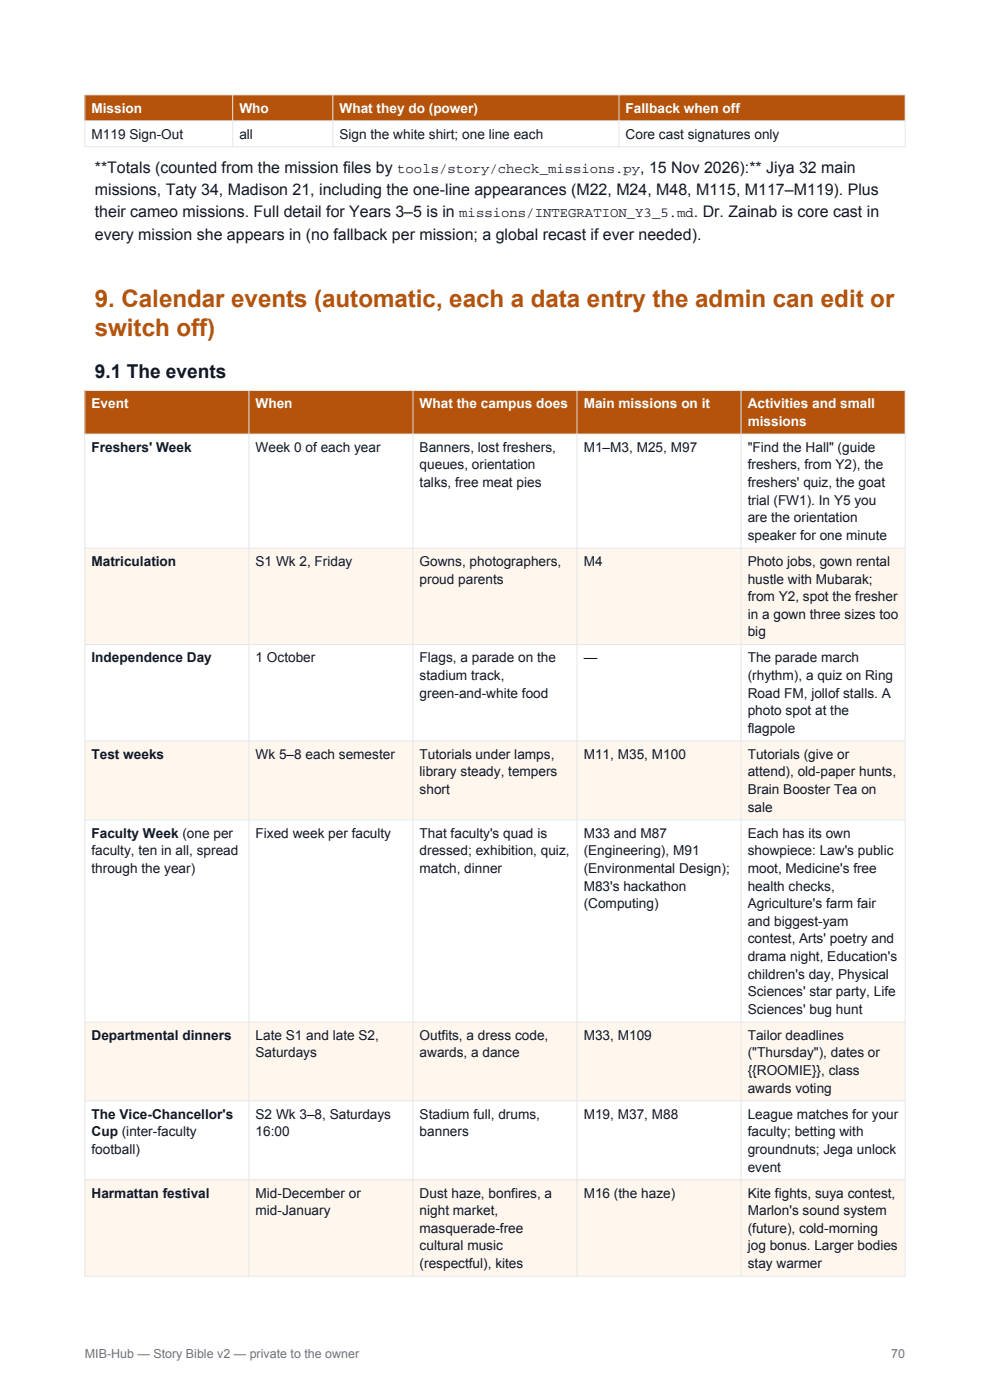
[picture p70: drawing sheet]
<svg xmlns="http://www.w3.org/2000/svg" width="210mm" height="297mm" viewBox="0 0 210 297" stroke-linecap="round" stroke-linejoin="round" font-family="sans-serif">
<defs><g id="words">
<g font-size="5.1" fill="#b45309">
<text x="20.1" y="65">9. Calendar events (automatic, each a data entry the admin can edit or</text>
<text x="20.1" y="71.4">switch off)</text>
</g>
<text font-size="4.1" fill="#111827" x="20.1" y="80.2">9.1 The events</text>
<g font-size="3.4" fill="#111827">
<text x="20.1" y="36.6">**Totals (counted from the mission files by</text>
<text x="20.1" y="41.4">missions, Taty 34, Madison 21, including the one-line appearances (M22, M24, M48, M115, M117–M119). Plus</text>
<text x="135.8" y="36.6">, 15 Nov 2026):** Jiya 32 main</text>
<text x="20.1" y="46.1">their cameo missions. Full detail for Years 3–5 is in</text>
<text x="147.2" y="46.1">. Dr. Zainab is core cast in</text>
<text x="20.1" y="50.8">every mission she appears in (no fallback per mission; a global recast if ever needed).</text>
</g>
<g font-size="3" fill="#111827">
<text x="84.3" y="36.6">tools/story/check_missions.py</text>
<text x="97.4" y="46.1">missions/INTEGRATION_Y3_5.md</text>
</g>
<g font-size="2.9" fill="#fff">
<text x="19.4" y="23.9">Mission</text>
<text x="50.8" y="23.9">Who</text>
<text x="72" y="23.9">What they do (power)</text>
<text x="132.7" y="23.9">Fallback when off</text>
<text x="19.4" y="86.6">Event</text>
<text x="54.2" y="86.6">When</text>
<text x="89" y="86.6">What the campus does</text>
<text x="123.8" y="86.6">Main missions on it</text>
<text x="158.6" y="86.6">Activities and small</text>
<text x="158.6" y="90.4">missions</text>
</g>
<g font-size="2.9" fill="#111827">
<text x="19.4" y="29.4">M119 Sign-Out</text>
<text x="50.8" y="29.4">all</text>
<text x="72" y="29.4">Sign the white shirt; one line each</text>
<text x="132.7" y="29.4">Core cast signatures only</text>
<text x="19.4" y="95.9">Freshers' Week</text>
<text x="54.2" y="95.9">Week 0 of each year</text>
<text x="89" y="95.9">Banners, lost freshers,</text>
<text x="123.8" y="95.9">M1–M3, M25, M97</text>
<text x="158.6" y="95.9">&quot;Find the Hall&quot; (guide</text>
<text x="89" y="99.6">queues, orientation</text>
<text x="158.6" y="99.6">freshers, from Y2), the</text>
<text x="89" y="103.3">talks, free meat pies</text>
<text x="158.6" y="103.3">freshers' quiz, the goat</text>
<text x="158.6" y="107.1">trial (FW1). In Y5 you</text>
<text x="158.6" y="110.8">are the orientation</text>
<text x="158.6" y="114.6">speaker for one minute</text>
<text x="19.4" y="120.1">Matriculation</text>
<text x="54.2" y="120.1">S1 Wk 2, Friday</text>
<text x="89" y="120.1">Gowns, photographers,</text>
<text x="89" y="123.8">proud parents</text>
<text x="123.8" y="120.1">M4</text>
<text x="158.6" y="120.1">Photo jobs, gown rental</text>
<text x="158.6" y="123.8">hustle with Mubarak;</text>
<text x="158.6" y="127.5">from Y2, spot the fresher</text>
<text x="158.6" y="131.3">in a gown three sizes too</text>
<text x="158.6" y="135">big</text>
<text x="19.4" y="140.5">Independence Day</text>
<text x="54.2" y="140.5">1 October</text>
<text x="89" y="140.5">Flags, a parade on the</text>
<text x="123.8" y="140.5">—</text>
<text x="158.6" y="140.5">The parade march</text>
<text x="89" y="144.3">stadium track,</text>
<text x="89" y="148">green-and-white food</text>
<text x="158.6" y="144.3">(rhythm), a quiz on Ring</text>
<text x="158.6" y="148">Road FM, jollof stalls. A</text>
<text x="158.6" y="151.7">photo spot at the</text>
<text x="158.6" y="155.5">flagpole</text>
<text x="19.4" y="161">Test weeks</text>
<text x="54.2" y="161">Wk 5–8 each semester</text>
<text x="89" y="161">Tutorials under lamps,</text>
<text x="123.8" y="161">M11, M35, M100</text>
<text x="158.6" y="161">Tutorials (give or</text>
<text x="89" y="164.7">library steady, tempers</text>
<text x="158.6" y="164.7">attend), old-paper hunts,</text>
<text x="89" y="168.5">short</text>
<text x="158.6" y="168.5">Brain Booster Tea on</text>
<text x="158.6" y="172.2">sale</text>
<text x="19.4" y="177.7">Faculty Week (one per</text>
<text x="54.2" y="177.7">Fixed week per faculty</text>
<text x="89" y="177.7">That faculty's quad is</text>
<text x="123.8" y="177.7">M33 and M87</text>
<text x="158.6" y="177.7">Each has its own</text>
<text x="19.4" y="181.4">faculty, ten in all, spread</text>
<text x="19.4" y="185.2">through the year)</text>
<text x="89" y="181.4">dressed; exhibition, quiz,</text>
<text x="89" y="185.2">match, dinner</text>
<text x="123.8" y="181.4">(Engineering), M91</text>
<text x="123.8" y="185.2">(Environmental Design);</text>
<text x="158.6" y="181.4">showpiece: Law's public</text>
<text x="158.6" y="185.2">moot, Medicine's free</text>
<text x="123.8" y="188.9">M83's hackathon</text>
<text x="158.6" y="188.9">health checks,</text>
<text x="123.8" y="192.7">(Computing)</text>
<text x="158.6" y="192.7">Agriculture's farm fair</text>
<text x="158.6" y="196.4">and biggest-yam</text>
<text x="158.6" y="200.1">contest, Arts' poetry and</text>
<text x="158.6" y="203.9">drama night, Education's</text>
<text x="158.6" y="207.6">children's day, Physical</text>
<text x="158.6" y="211.4">Sciences' star party, Life</text>
<text x="158.6" y="215.1">Sciences' bug hunt</text>
<text x="19.4" y="220.6">Departmental dinners</text>
<text x="54.2" y="220.6">Late S1 and late S2,</text>
<text x="89" y="220.6">Outfits, a dress code,</text>
<text x="123.8" y="220.6">M33, M109</text>
<text x="158.6" y="220.6">Tailor deadlines</text>
<text x="54.2" y="224.3">Saturdays</text>
<text x="89" y="224.3">awards, a dance</text>
<text x="158.6" y="224.3">(&quot;Thursday&quot;), dates or</text>
<text x="158.6" y="228.1">{{ROOMIE}}, class</text>
<text x="158.6" y="231.8">awards voting</text>
<text x="19.4" y="237.3">The Vice-Chancellor's</text>
<text x="54.2" y="237.3">S2 Wk 3–8, Saturdays</text>
<text x="89" y="237.3">Stadium full, drums,</text>
<text x="123.8" y="237.3">M19, M37, M88</text>
<text x="158.6" y="237.3">League matches for your</text>
<text x="19.4" y="241.1">Cup (inter-faculty</text>
<text x="19.4" y="244.8">football)</text>
<text x="54.2" y="241.1">16:00</text>
<text x="89" y="241.1">banners</text>
<text x="158.6" y="241.1">faculty; betting with</text>
<text x="158.6" y="244.8">groundnuts; Jega unlock</text>
<text x="158.6" y="248.5">event</text>
<text x="19.4" y="254">Harmattan festival</text>
<text x="54.2" y="254">Mid-December or</text>
<text x="54.2" y="257.8">mid-January</text>
<text x="89" y="254">Dust haze, bonfires, a</text>
<text x="89" y="257.8">night market,</text>
<text x="123.8" y="254">M16 (the haze)</text>
<text x="158.6" y="254">Kite fights, suya contest,</text>
<text x="158.6" y="257.8">Marlon's sound system</text>
<text x="89" y="261.5">masquerade-free</text>
<text x="158.6" y="261.5">(future), cold-morning</text>
<text x="89" y="265.3">cultural music</text>
<text x="89" y="269">(respectful), kites</text>
<text x="158.6" y="265.3">jog bonus. Larger bodies</text>
<text x="158.6" y="269">stay warmer</text>
</g>
<g font-size="2.6" fill="#6b7280">
<text x="18" y="288">MIB-Hub — Story Bible v2 — private to the owner</text>
<text x="189.1" y="288">70</text>
</g>
</g></defs>
<path d="M18 20.1h174v5.5h-174z" fill-rule="evenodd" fill="#b45309"/>
<path d="M18 25.6h174v5.5h-174z" fill-rule="evenodd" fill="#fff"/>
<path d="M18 20.1h174v11h-174zM18 25.6h174M49.4 20.1v11M70.6 20.1v11M131.3 20.1v11" fill="none" stroke="#e5e7eb" stroke-width=".21"/>
<path d="M18 82.8h174v9.3h-174z" fill-rule="evenodd" fill="#b45309"/>
<path d="M18 92.1h174v24.2h-174z" fill-rule="evenodd" fill="#fff"/>
<path d="M18 116.3h174v20.4h-174z" fill-rule="evenodd" fill="#fff7ed"/>
<path d="M18 136.7h174v20.5h-174z" fill-rule="evenodd" fill="#fff"/>
<path d="M18 157.2h174v16.7h-174z" fill-rule="evenodd" fill="#fff7ed"/>
<path d="M18 173.9h174v42.9h-174z" fill-rule="evenodd" fill="#fff"/>
<path d="M18 216.8h174v16.7h-174z" fill-rule="evenodd" fill="#fff7ed"/>
<path d="M18 233.5h174v16.8h-174z" fill-rule="evenodd" fill="#fff"/>
<path d="M18 250.3h174v20.4h-174z" fill-rule="evenodd" fill="#fff7ed"/>
<g fill="none" stroke="#e5e7eb" stroke-width=".21">
<path d="M18 82.8h174v187.9h-174zM18 92.1h174M52.8 82.8v187.9M87.6 82.8v187.9M122.4 82.8v187.9M157.2 82.8v187.9M18 116.3h174M18 136.7h174M18 157.2h174M18 173.9h174M18 216.8h174M18 233.5h174"/>
<path d="M18 250.3h174"/>
</g>
<use href="#words"/>
</svg>
